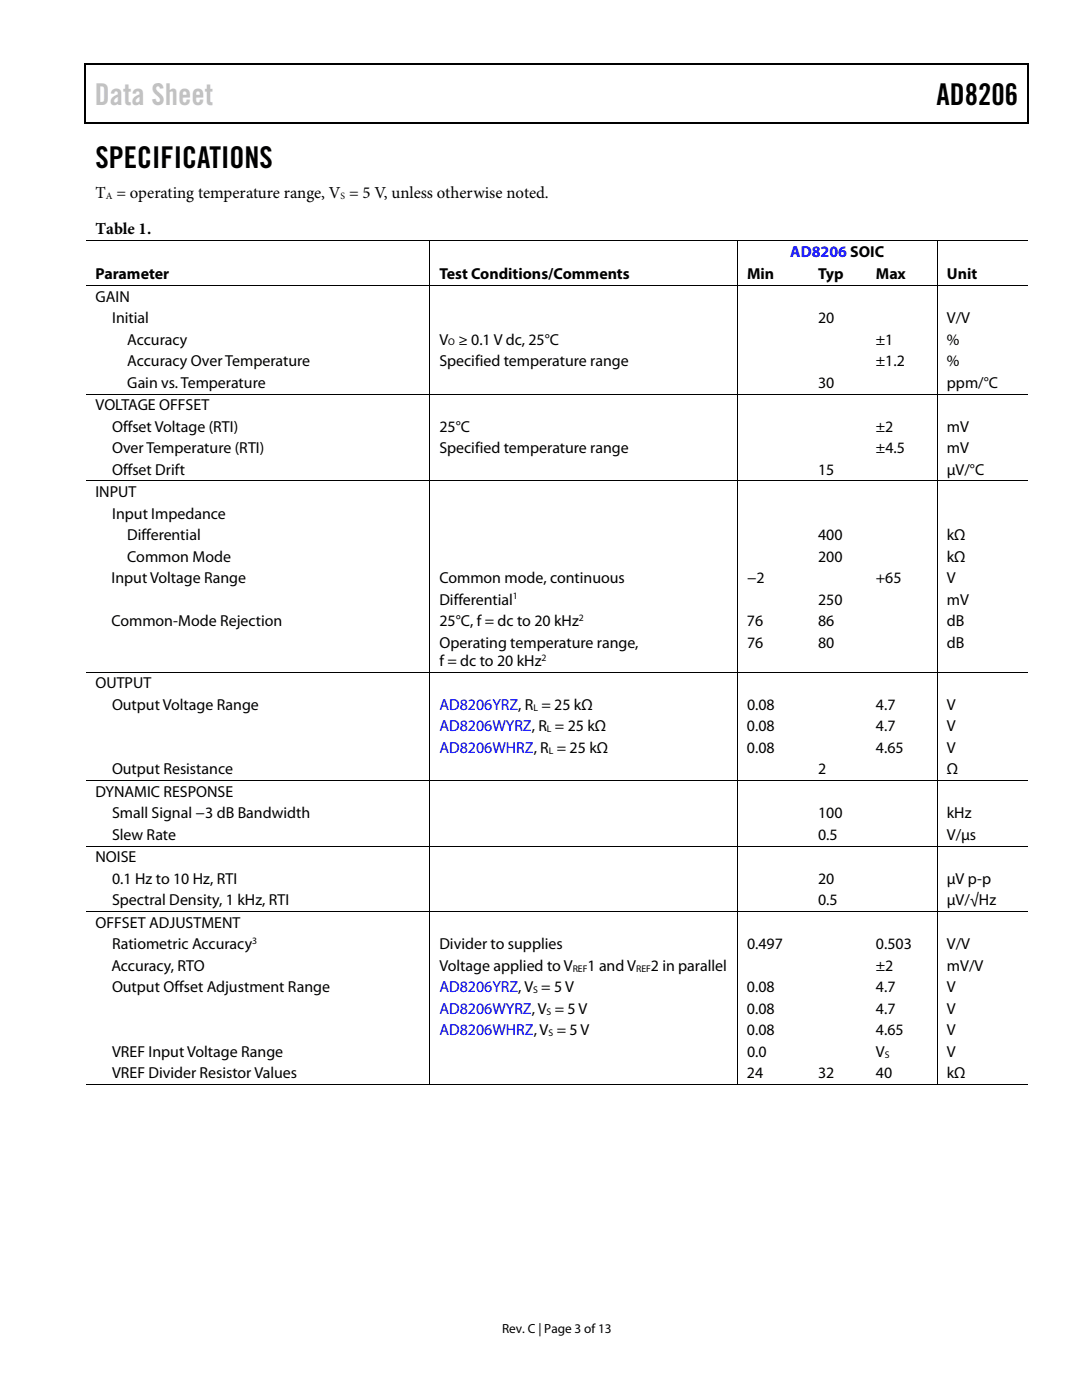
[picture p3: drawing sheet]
<svg xmlns="http://www.w3.org/2000/svg" width="216mm" height="279mm" viewBox="0 0 216 279" stroke-linecap="round" stroke-linejoin="round" font-family="sans-serif">
<defs><g id="words">
<text font-size="6" fill="#c1c1c1" x="18.9" y="21">Data Sheet</text>
<g font-size="6">
<text x="186.9" y="21">AD8206</text>
<text x="19" y="33.6">SPECIFICATIONS</text>
</g>
<g font-size="3.3">
<text x="19" y="39.5">T = operating temperature range, V = 5 V, unless otherwise noted.</text>
<text x="19" y="46.6">Table 1.</text>
</g>
<g font-size="3.2" fill="#00f">
<text x="157.7" y="51.2">AD8206 SOIC</text>
<text x="87.7" y="141.6">AD8206YRZ, R = 25 kΩ</text>
<text x="87.7" y="145.9">AD8206WYRZ, R = 25 kΩ</text>
<text x="87.7" y="150.2">AD8206WHRZ, R = 25 kΩ</text>
<text x="87.7" y="202.3">AD8206WYRZ, V = 5 V</text>
<text x="87.7" y="198">AD8206YRZ, V = 5 V</text>
<text x="87.7" y="206.6">AD8206WHRZ,V = 5 V</text>
</g>
<g font-size="3.2">
<text x="19" y="55.7">Parameter</text>
<text x="87.7" y="55.7">Test Conditions/Comments</text>
<text x="149.1" y="55.7">Min</text>
<text x="163.2" y="55.7">Typ</text>
<text x="174.8" y="55.7">Max</text>
<text x="188.9" y="55.7">Unit</text>
<text x="19" y="60.2">GAIN</text>
<text x="22.4" y="64.5">Initial</text>
<text x="163.2" y="64.5">20</text>
<text x="188.9" y="64.5">V/V</text>
<text x="25.4" y="68.8">Accuracy</text>
<text x="87.7" y="68.8">V ≥ 0.1 V dc, 25°C</text>
<text x="174.8" y="68.8">±1</text>
<text x="188.9" y="68.8">%</text>
<text x="25.4" y="73.1">Accuracy Over Temperature</text>
<text x="25.4" y="77.4">Gain vs. Temperature</text>
<text x="87.7" y="73.1">Specified temperature range</text>
<text x="163.2" y="77.4">30</text>
<text x="174.8" y="73.1">±1.2</text>
<text x="188.9" y="73.1">%</text>
<text x="188.9" y="77.4">ppm/°C</text>
<text x="19" y="81.8">VOLTAGE OFFSET</text>
<text x="22.4" y="86.1">Offset Voltage (RTI)</text>
<text x="87.7" y="86.1">25°C</text>
<text x="174.8" y="86.1">±2</text>
<text x="188.9" y="86.1">mV</text>
<text x="22.4" y="90.4">Over Temperature (RTI)</text>
<text x="22.4" y="94.7">Offset Drift</text>
<text x="87.7" y="90.4">Specified temperature range</text>
<text x="163.2" y="94.7">15</text>
<text x="174.8" y="90.4">±4.5</text>
<text x="188.9" y="90.4">mV</text>
<text x="188.9" y="94.7">µV/°C</text>
<text x="19" y="99.2">INPUT</text>
<text x="22.4" y="103.5">Input Impedance</text>
<text x="25.4" y="107.8">Differential</text>
<text x="163.2" y="107.8">400</text>
<text x="188.9" y="107.8">kΩ</text>
<text x="25.4" y="112.1">Common Mode</text>
<text x="163.2" y="112.1">200</text>
<text x="188.9" y="112.1">kΩ</text>
<text x="22.2" y="116.4">Input Voltage Range</text>
<text x="87.7" y="116.4">Common mode, continuous</text>
<text x="149.1" y="116.4">−2</text>
<text x="174.8" y="116.4">+65</text>
<text x="188.9" y="116.4">V</text>
<text x="22.2" y="125">Common-Mode Rejection</text>
<text x="87.7" y="120.7">Differential</text>
<text x="87.7" y="125">25°C, f = dc to 20 kHz</text>
<text x="149.1" y="125">76</text>
<text x="163.2" y="125">86</text>
<text x="163.2" y="120.7">250</text>
<text x="188.9" y="120.7">mV</text>
<text x="188.9" y="125">dB</text>
<text x="87.7" y="129.3">Operating temperature range,</text>
<text x="149.1" y="129.3">76</text>
<text x="163.2" y="129.3">80</text>
<text x="188.9" y="129.3">dB</text>
<text x="19" y="137.3">OUTPUT</text>
<text x="87.7" y="132.9">f = dc to 20 kHz</text>
<text x="22.4" y="141.6">Output Voltage Range</text>
<text x="149.1" y="141.6">0.08</text>
<text x="174.8" y="141.6">4.7</text>
<text x="188.9" y="141.6">V</text>
<text x="149.1" y="145.9">0.08</text>
<text x="174.8" y="145.9">4.7</text>
<text x="188.9" y="145.9">V</text>
<text x="22.4" y="154.5">Output Resistance</text>
<text x="149.1" y="150.2">0.08</text>
<text x="163.2" y="154.5">2</text>
<text x="174.8" y="150.2">4.65</text>
<text x="188.9" y="150.2">V</text>
<text x="188.9" y="154.5">Ω</text>
<text x="19" y="159">DYNAMIC RESPONSE</text>
<text x="22.4" y="163.3">Small Signal −3 dB Bandwidth</text>
<text x="22.4" y="167.6">Slew Rate</text>
<text x="163.2" y="167.6">0.5</text>
<text x="163.2" y="163.3">100</text>
<text x="188.9" y="167.6">V/µs</text>
<text x="188.9" y="163.3">kHz</text>
<text x="19" y="172.1">NOISE</text>
<text x="22.4" y="176.4">0.1 Hz to 10 Hz, RTI</text>
<text x="163.2" y="176.4">20</text>
<text x="188.9" y="176.4">µV p-p</text>
<text x="19" y="185.1">OFFSET ADJUSTMENT</text>
<text x="22.4" y="180.7">Spectral Density, 1 kHz, RTI</text>
<text x="163.2" y="180.7">0.5</text>
<text x="188.9" y="180.7">µV/√Hz</text>
<text x="22.4" y="189.4">Ratiometric Accuracy</text>
<text x="87.7" y="189.4">Divider to supplies</text>
<text x="149.1" y="189.4">0.497</text>
<text x="174.8" y="189.4">0.503</text>
<text x="188.9" y="189.4">V/V</text>
<text x="22.2" y="193.7">Accuracy, RTO</text>
<text x="87.7" y="193.7">Voltage applied to V</text>
<text x="117.2" y="193.7">1 and V</text>
<text x="129.9" y="193.7">2 in parallel</text>
<text x="174.8" y="193.7">±2</text>
<text x="188.9" y="193.7">mV/V</text>
<text x="22.4" y="198">Output Offset Adjustment Range</text>
<text x="149.1" y="202.3">0.08</text>
<text x="149.1" y="198">0.08</text>
<text x="174.8" y="198">4.7</text>
<text x="174.8" y="202.3">4.7</text>
<text x="188.9" y="198">V</text>
<text x="188.9" y="202.3">V</text>
<text x="149.1" y="206.6">0.08</text>
<text x="174.8" y="206.6">4.65</text>
<text x="188.9" y="206.6">V</text>
<text x="22.4" y="210.9">VREF Input Voltage Range</text>
<text x="22.4" y="215.2">VREF Divider Resistor Values</text>
<text x="149.1" y="215.2">24</text>
<text x="149.1" y="210.9">0.0</text>
<text x="163.2" y="215.2">32</text>
<text x="174.8" y="215.2">40</text>
<text x="174.8" y="210.9">V</text>
<text x="188.9" y="215.2">kΩ</text>
<text x="188.9" y="210.9">V</text>
</g>
<text font-size="2.6" x="100.2" y="266">Rev. C | Page 3 of 13</text>
<g font-size="1.9">
<text x="21.1" y="39.7">A</text>
<text x="67.9" y="39.7">S</text>
<text x="89.5" y="68.9">O</text>
<text x="102.4" y="119.6">1</text>
<text x="115.5" y="123.9">2</text>
<text x="108.1" y="131.8">2</text>
<text x="106.5" y="141.8">L</text>
<text x="109.1" y="146.1">L</text>
<text x="109.5" y="150.4">L</text>
<text x="50.3" y="188.4">3</text>
<text x="114.3" y="193.9">REF</text>
<text x="126.9" y="193.9">REF</text>
<text x="106.4" y="198.2">S</text>
<text x="109.1" y="202.5">S</text>
<text x="109.5" y="206.8">S</text>
<text x="176.6" y="211.1">S</text>
</g>
</g></defs>
<g fill="#000">
<path d="M16.9 12.7h.2v1h-.2zM16.9 12.7h.2v.3h-.2zM82.5 12.7h.3v.3h-.3zM205.1 12.7h.2v1h-.2zM205.1 12.7h.2v.3h-.2zM16.9 24.4h.2v.3h-.2zM82.3 24.4h.2v.3h-.2zM205.1 24.4h.2v.3h-.2zM85.7 47.8h.2v.2h-.2zM85.7 52.4h.2v.1h-.2zM85.7 56.9h.2v.2h-.2zM147.1 47.8h.2v.2h-.2z"/>
<path d="M147.1 52.4h.2v.1h-.2zM147.1 56.9h.2v.2h-.2zM161.3 56.9h.2v.2h-.2zM172.9 56.9h.1v.2h-.1zM186.9 47.8h.2v.2h-.2zM186.9 52.4h.2v.1h-.2zM186.9 56.9h.2v.2h-.2zM85.7 78.5h.2v.2h-.2zM147.1 78.5h.2v.2h-.2zM161.3 78.5h.2v.2h-.2zM172.9 78.5h.1v.2h-.1zM186.9 78.5h.2v.2h-.2z"/>
<path d="M85.7 95.9h.2v.2h-.2zM147.1 95.9h.2v.2h-.2zM161.3 95.9h.2v.2h-.2zM172.9 95.9h.1v.2h-.1zM186.9 95.9h.2v.2h-.2zM85.7 134h.2v.2h-.2zM147.1 134h.2v.2h-.2zM161.3 134h.2v.2h-.2zM172.9 134h.1v.2h-.1zM186.9 134h.2v.2h-.2zM85.7 155.7h.2v.2h-.2zM147.1 155.7h.2v.2h-.2z"/>
<path d="M161.3 155.7h.2v.2h-.2zM172.9 155.7h.1v.2h-.1zM186.9 155.7h.2v.2h-.2zM85.7 168.8h.2v.1h-.2zM147.1 168.8h.2v.1h-.2zM161.3 168.8h.2v.1h-.2zM172.9 168.8h.1v.1h-.1zM186.9 168.8h.2v.1h-.2zM85.7 181.8h.2v.2h-.2zM147.1 181.8h.2v.2h-.2zM161.3 181.8h.2v.2h-.2zM172.9 181.8h.1v.2h-.1z"/>
<path d="M186.9 181.8h.2v.2h-.2zM85.7 216.4h.2v.2h-.2zM85.9 216.4h.1v.2h-.1zM147.1 216.4h.2v.2h-.2zM147.3 216.4h.1v.2h-.1zM161.3 216.4h.2v.2h-.2zM172.9 216.4h.1v.2h-.1zM186.9 216.4h.2v.2h-.2zM187.1 216.4h.2v.2h-.2z"/>
</g>
<path d="M17 13.7v10.7M17.1 12.8h65.4M82.8 12.8h122.3M205.2 13.7v10.7M17.1 24.5h188" fill="none" stroke="#000" stroke-width=".25"/>
<g fill="none" stroke="#000" stroke-width=".2">
<path d="M17.1 47.9h68.6M17.1 57h68.6M85.8 48v4.4M85.8 52.5v4.4M85.8 57.1v21.4M85.9 47.9h61.2M85.9 57h61.2M147.2 48v4.4M147.2 52.5v4.4M147.2 57.1v21.4M147.3 47.9h39.6M147.3 57h14"/>
<path d="M161.5 57h11.4M173 57h13.9M187 48v4.4M187 52.5v4.4M187 57.1v21.4M187.1 47.9h18M187.1 57h18M17.1 78.6h68.6M85.8 78.7v17.2M85.9 78.6h61.2M147.2 78.7v17.2M147.3 78.6h14"/>
<path d="M161.5 78.6h11.4M173 78.6h13.9M187 78.7v17.2M187.1 78.6h18M17.1 96h68.6M85.8 96.1v37.9M85.9 96h61.2M147.2 96.1v37.9M147.3 96h14M161.5 96h11.4M173 96h13.9M187 96.1v37.9"/>
<path d="M187.1 96h18M17.1 134.1h68.6M85.8 134.2v21.5M85.9 134.1h61.2M147.2 134.2v21.5M147.3 134.1h14M161.5 134.1h11.4M173 134.1h13.9M187 134.2v21.5M187.1 134.1h18M17.1 155.8h68.6M85.8 155.9v12.9"/>
<path d="M85.9 155.8h61.2M147.2 155.9v12.9M147.3 155.8h14M161.5 155.8h11.4M173 155.8h13.9M187 155.9v12.9M187.1 155.8h18M17.1 168.8h68.6M85.8 168.9v12.9M85.9 168.8h61.2M147.2 168.9v12.9M147.3 168.8h14"/>
<path d="M161.5 168.8h11.4M173 168.8h13.9M187 168.9v12.9M187.1 168.8h18M17.1 181.9h68.6M85.8 182v34.4M85.9 181.9h61.2M147.2 182v34.4M147.3 181.9h14M161.5 181.9h11.4M173 181.9h13.9M187 182v34.4"/>
<path d="M187.1 181.9h18M17.1 216.5h68.6M86 216.5h61.1M147.4 216.5h13.9M161.5 216.5h11.4M173 216.5h13.9M187.3 216.5h17.8"/>
</g>
<use href="#words"/>
</svg>
